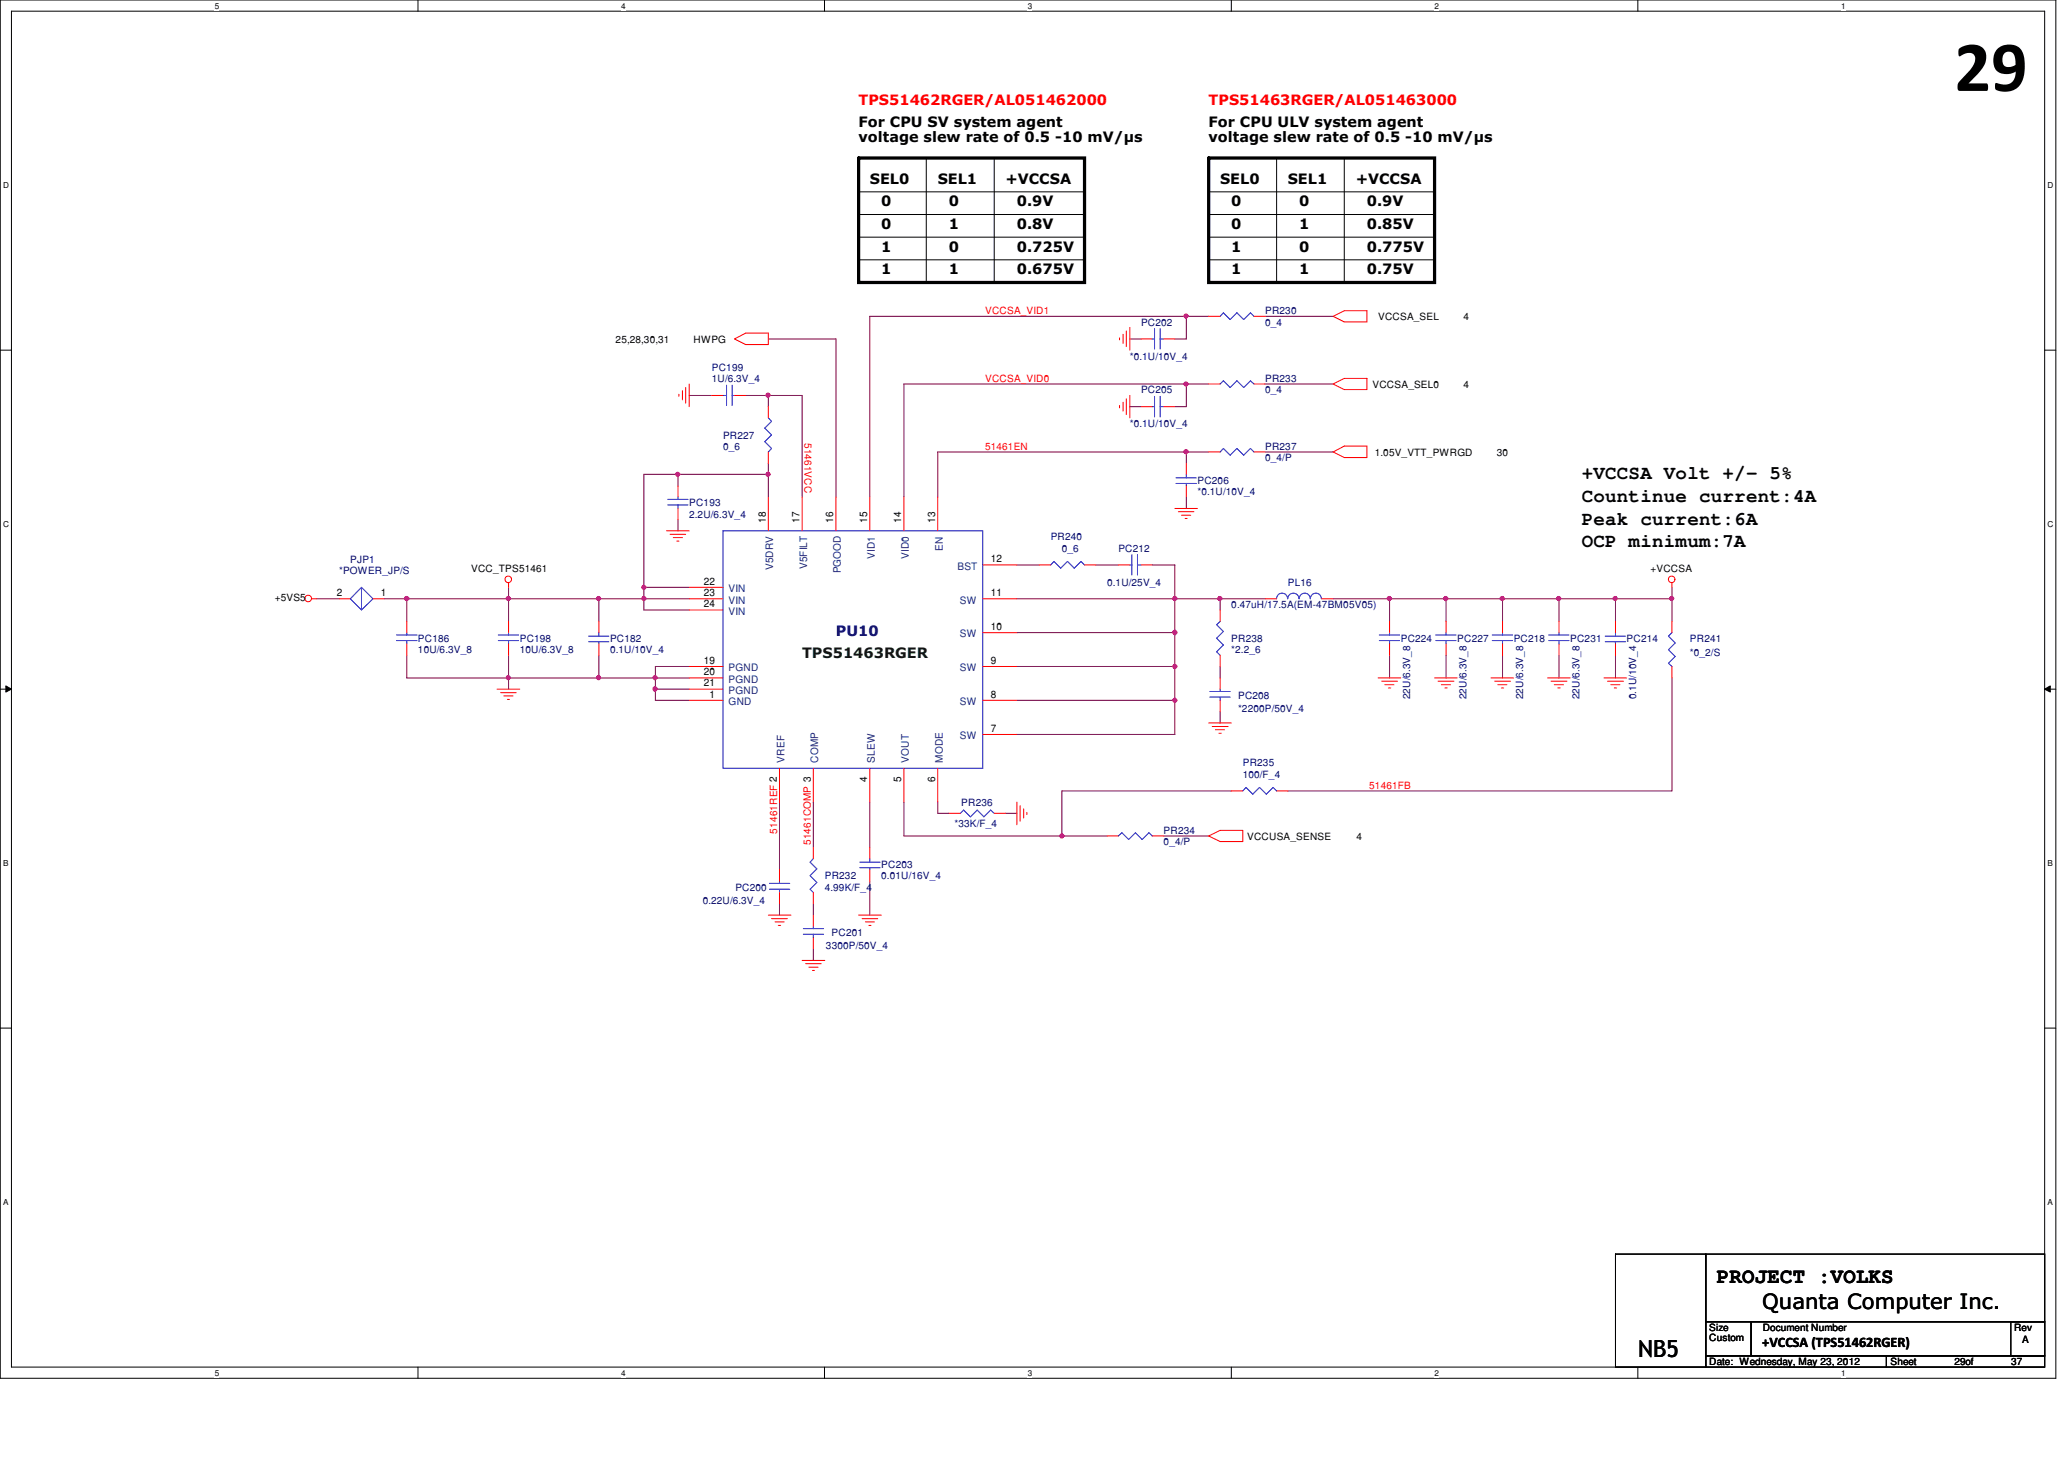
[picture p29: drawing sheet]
<svg xmlns="http://www.w3.org/2000/svg" width="297mm" height="210mm" viewBox="0 0 297 210" stroke-linecap="round" stroke-linejoin="round" font-family="sans-serif">
<defs><g id="words">
<text font-size="10.4" x="281.3" y="13.1">29</text>
<text font-size="3.4" x="235.7" y="195.2">NB5</text>
<g font-size="3">
<text x="247.1" y="184.6">PROJECT :VOLKS</text>
<text x="253.6" y="188.3">Quanta Computer Inc.</text>
</g>
<g font-size="2.8">
<text x="227.6" y="69">+VCCSA Volt +/- 5%</text>
<text x="227.6" y="75.5">Peak current:6A</text>
<text x="227.6" y="72.2">Countinue current:4A</text>
<text x="227.6" y="78.7">OCP minimum:7A</text>
</g>
<g font-size="2.1" fill="#f00">
<text x="123.6" y="15.1">TPS51462RGER/AL051462000</text>
<text x="173.9" y="15.1">TPS51463RGER/AL051463000</text>
</g>
<g font-size="2.1">
<text x="123.6" y="20.4">voltage slew rate of 0.5 -10 mV/µs</text>
<text x="123.6" y="18.3">For CPU SV system agent</text>
<text x="173.9" y="20.4">voltage slew rate of 0.5 -10 mV/µs</text>
<text x="173.9" y="18.3">For CPU ULV system agent</text>
<text x="125.2" y="26.5">SEL0</text>
<text x="126.8" y="29.7">0</text>
<text x="135" y="26.5">SEL1</text>
<text x="136.6" y="29.7">0</text>
<text x="144.7" y="26.5">+VCCSA</text>
<text x="146.3" y="29.7">0.9V</text>
<text x="175.6" y="26.5">SEL0</text>
<text x="177.2" y="29.7">0</text>
<text x="185.3" y="26.5">SEL1</text>
<text x="187" y="29.7">0</text>
<text x="195.1" y="26.5">+VCCSA</text>
<text x="196.7" y="29.7">0.9V</text>
<text x="126.8" y="32.9">0</text>
<text x="136.6" y="32.9">1</text>
<text x="146.3" y="32.9">0.8V</text>
<text x="177.2" y="32.9">0</text>
<text x="187" y="32.9">1</text>
<text x="196.7" y="32.9">0.85V</text>
<text x="126.8" y="39.5">1</text>
<text x="126.8" y="36.2">1</text>
<text x="136.6" y="36.2">0</text>
<text x="136.6" y="39.5">1</text>
<text x="146.3" y="39.5">0.675V</text>
<text x="146.3" y="36.2">0.725V</text>
<text x="177.2" y="39.5">1</text>
<text x="177.2" y="36.2">1</text>
<text x="187" y="36.2">0</text>
<text x="187" y="39.5">1</text>
<text x="196.7" y="36.2">0.775V</text>
<text x="196.7" y="39.5">0.75V</text>
<text x="253.6" y="193.8">+VCCSA (TPS51462RGER)</text>
</g>
<text font-size="2.1" fill="#003f00" x="115.4" y="94.7">TPS51463RGER</text>
<text font-size="2.1" fill="#00007f" x="120.3" y="91.5">PU10</text>
<g font-size="1.5">
<text x="110.2" y="75.2" transform="rotate(-90 110.2 75.2)">18</text>
<text x="115.1" y="75.2" transform="rotate(-90 115.1 75.2)">17</text>
<text x="119.9" y="75.2" transform="rotate(-90 119.9 75.2)">16</text>
<text x="124.8" y="75.2" transform="rotate(-90 124.8 75.2)">15</text>
<text x="129.7" y="75.2" transform="rotate(-90 129.7 75.2)">14</text>
<text x="134.6" y="75.2" transform="rotate(-90 134.6 75.2)">13</text>
<text x="142.6" y="80.9">12</text>
<text x="48.5" y="85.8">2</text>
<text x="54.8" y="85.8">1</text>
<text x="101.3" y="84.1">22</text>
<text x="101.3" y="85.8">23</text>
<text x="101.3" y="87.4">24</text>
<text x="142.6" y="85.8">11</text>
<text x="101.3" y="95.5">19</text>
<text x="142.6" y="95.5">9</text>
<text x="142.6" y="90.6">10</text>
<text x="101.3" y="98.8">21</text>
<text x="101.3" y="97.2">20</text>
<text x="102.1" y="100.4">1</text>
<text x="142.6" y="100.4">8</text>
<text x="142.6" y="105.3">7</text>
<text x="124.8" y="112.5" transform="rotate(-90 124.8 112.5)">4</text>
<text x="129.7" y="112.5" transform="rotate(-90 129.7 112.5)">5</text>
<text x="134.6" y="112.5" transform="rotate(-90 134.6 112.5)">6</text>
</g>
<g font-size="1.5" fill="#003f7f">
<text x="111.3" y="82" transform="rotate(-90 111.3 82)">V5DRV</text>
<text x="116.2" y="81.9" transform="rotate(-90 116.2 81.9)">V5FILT</text>
<text x="121" y="82.5" transform="rotate(-90 121 82.5)">PGOOD</text>
<text x="125.9" y="80.4" transform="rotate(-90 125.9 80.4)">VID1</text>
<text x="130.8" y="80.4" transform="rotate(-90 130.8 80.4)">VID0</text>
<text x="135.7" y="79.2" transform="rotate(-90 135.7 79.2)">EN</text>
<text x="137.8" y="82">BST</text>
<text x="104.9" y="85.2">VIN</text>
<text x="104.9" y="86.8">VIN</text>
<text x="104.9" y="88.4">VIN</text>
<text x="138.1" y="86.8">SW</text>
<text x="138.1" y="91.7">SW</text>
<text x="104.9" y="101.4">GND</text>
<text x="104.9" y="99.8">PGND</text>
<text x="104.9" y="98.2">PGND</text>
<text x="104.9" y="96.6">PGND</text>
<text x="138.1" y="101.4">SW</text>
<text x="138.1" y="96.6">SW</text>
<text x="138.1" y="106.3">SW</text>
<text x="112.9" y="109.7" transform="rotate(-90 112.9 109.7)">VREF</text>
<text x="117.8" y="109.7" transform="rotate(-90 117.8 109.7)">COMP</text>
<text x="125.9" y="109.7" transform="rotate(-90 125.9 109.7)">SLEW</text>
<text x="130.8" y="109.7" transform="rotate(-90 130.8 109.7)">VOUT</text>
<text x="135.7" y="109.7" transform="rotate(-90 135.7 109.7)">MODE</text>
</g>
<g font-size="1.4" fill="#f00">
<text x="141.8" y="45.2">VCCSA_VID1</text>
<text x="141.8" y="54.9">VCCSA_VID0</text>
<text x="115.8" y="63.7" transform="rotate(90 115.8 63.7)">51461VCC</text>
<text x="141.8" y="64.7">51461EN</text>
<text x="197.1" y="113.5">51461FB</text>
<text x="111.8" y="119.9" transform="rotate(-90 111.8 119.9)">51461REF 2</text>
<text x="116.7" y="121.6" transform="rotate(-90 116.7 121.6)">51461COMP 3</text>
</g>
<g font-size="1.4" fill="#00007f">
<text x="164.2" y="46.9">PC202</text>
<text x="182.1" y="45.2">PR230</text>
<text x="182.1" y="46.9">0_4</text>
<text x="102.4" y="53.3">PC199</text>
<text x="162.6" y="51.7">*0.1U/10V_4</text>
<text x="102.4" y="55">1U/6.3V_4</text>
<text x="164.2" y="56.6">PC205</text>
<text x="182.1" y="55">PR233</text>
<text x="182.1" y="56.6">0_4</text>
<text x="104.1" y="63.1">PR227</text>
<text x="104.1" y="64.7">0_6</text>
<text x="162.6" y="61.5">*0.1U/10V_4</text>
<text x="182.1" y="64.7">PR237</text>
<text x="172.3" y="69.6">PC206</text>
<text x="172.3" y="71.2">*0.1U/10V_4</text>
<text x="182.1" y="66.4">0_4/P</text>
<text x="99.2" y="72.9">PC193</text>
<text x="99.2" y="74.5">2.2U/6.3V_4</text>
<text x="151.2" y="77.7">PR240</text>
<text x="48.8" y="82.6">*POWER_JP/S</text>
<text x="50.4" y="81">PJP1</text>
<text x="152.8" y="79.4">0_6</text>
<text x="160.9" y="79.4">PC212</text>
<text x="159.3" y="84.2">0.1U/25V_4</text>
<text x="177.2" y="87.5">0.47uH/17.5A(EM-47BM05V05)</text>
<text x="185.3" y="84.2">PL16</text>
<text x="60.2" y="92.4">PC186</text>
<text x="60.2" y="94">10U/6.3V_8</text>
<text x="74.8" y="92.4">PC198</text>
<text x="74.8" y="94">10U/6.3V_8</text>
<text x="87.8" y="92.4">PC182</text>
<text x="87.8" y="94">0.1U/10V_4</text>
<text x="177.2" y="92.4">PR238</text>
<text x="177.2" y="94">*2.2_6</text>
<text x="201.6" y="92.4">PC224</text>
<text x="209.7" y="92.4">PC227</text>
<text x="217.8" y="92.4">PC218</text>
<text x="226" y="92.4">PC231</text>
<text x="234.1" y="92.4">PC214</text>
<text x="243.2" y="92.4">PR241</text>
<text x="243.2" y="94.3">*0_2/S</text>
<text x="178.2" y="100.5">PC208</text>
<text x="202.9" y="100.6" transform="rotate(-90 202.9 100.6)">22U/6.3V_8</text>
<text x="211.1" y="100.6" transform="rotate(-90 211.1 100.6)">22U/6.3V_8</text>
<text x="219.2" y="100.6" transform="rotate(-90 219.2 100.6)">22U/6.3V_8</text>
<text x="227.3" y="100.6" transform="rotate(-90 227.3 100.6)">22U/6.3V_8</text>
<text x="235.5" y="100.6" transform="rotate(-90 235.5 100.6)">0.1U/10V_4</text>
<text x="178.2" y="102.4">*2200P/50V_4</text>
<text x="178.9" y="110.2">PR235</text>
<text x="178.9" y="111.9">100/F_4</text>
<text x="137.4" y="119">*33K/F_4</text>
<text x="138.3" y="116">PR236</text>
<text x="126.8" y="124.9">PC203</text>
<text x="167.5" y="120">PR234</text>
<text x="167.5" y="121.6">0_4/P</text>
<text x="101.1" y="130.1">0.22U/6.3V_4</text>
<text x="105.8" y="128.1">PC200</text>
<text x="118.7" y="126.5">PR232</text>
<text x="118.7" y="128.1">4.99K/F_4</text>
<text x="126.8" y="126.5">0.01U/16V_4</text>
<text x="118.9" y="136.6">3300P/50V_4</text>
<text x="119.7" y="134.6">PC201</text>
</g>
<g font-size="1.4">
<text x="198.3" y="46.1">VCCSA_SEL</text>
<text x="210.6" y="46.1">4</text>
<text x="88.6" y="49.3">25,28,30,31</text>
<text x="99.8" y="49.3">HWPG</text>
<text x="197.5" y="55.8">VCCSA_SEL0</text>
<text x="210.6" y="55.8">4</text>
<text x="197.9" y="65.5">1.05V_VTT_PWRGD</text>
<text x="215.4" y="65.5">30</text>
<text x="67.8" y="82.3">VCC_TPS51461</text>
<text x="237.5" y="82.3">+VCCSA</text>
<text x="39.5" y="86.5">+5VS5</text>
<text x="179.5" y="120.8">VCCUSA_SENSE</text>
<text x="195.2" y="120.8">4</text>
<text x="246" y="191.5">Size</text>
<text x="253.7" y="191.5">Document Number</text>
<text x="289.9" y="191.5">Rev</text>
<text x="246" y="196.4">Date: Wednesday, May 23, 2012</text>
<text x="246" y="193">Custom</text>
<text x="272.1" y="196.4">Sheet</text>
<text x="281.3" y="196.4">29of</text>
<text x="289.4" y="196.4">37</text>
<text x="291" y="193.2">A</text>
</g>
<g font-size="1.2">
<text x="30.9" y="1.2">5</text>
<text x="89.4" y="1.2">4</text>
<text x="147.9" y="1.2">3</text>
<text x="206.5" y="1.2">2</text>
<text x="265" y="1.2">1</text>
<text x=".5" y="27.1">D</text>
<text x="294.7" y="27.1">D</text>
<text x=".5" y="75.8">C</text>
<text x="294.7" y="75.8">C</text>
<text x=".5" y="124.6">B</text>
<text x="294.7" y="124.6">B</text>
<text x=".5" y="173.3">A</text>
<text x="294.7" y="173.3">A</text>
<text x="30.9" y="197.9">5</text>
<text x="89.4" y="197.9">4</text>
<text x="147.9" y="197.9">3</text>
<text x="206.5" y="197.9">2</text>
<text x="265" y="197.9">1</text>
</g>
</g></defs>
<path d="M0 0h295.9v198.3h-295.9zM1.6 1.6h292.7v195.1h-292.7z" fill="none" stroke="#000" stroke-width=".14"/>
<g fill="#fff">
<path d="M30.9 .2h.6v1.3h-.6z"/>
<path d="M30.9 196.8h.6v1.4h-.6z"/>
</g>
<path d="M60.2 0v1.6M60.2 196.7v1.6" fill="none" stroke="#000" stroke-width=".14"/>
<g fill="#fff">
<path d="M89.4 .2h.6v1.3h-.6z"/>
<path d="M89.4 196.8h.6v1.4h-.6z"/>
</g>
<path d="M118.7 0v1.6M118.7 196.7v1.6" fill="none" stroke="#000" stroke-width=".14"/>
<g fill="#fff">
<path d="M147.9 .2h.6v1.3h-.6z"/>
<path d="M147.9 196.8h.6v1.4h-.6z"/>
</g>
<path d="M177.2 0v1.6M177.2 196.7v1.6" fill="none" stroke="#000" stroke-width=".14"/>
<g fill="#fff">
<path d="M206.5 .2h.5v1.3h-.5z"/>
<path d="M206.5 196.8h.5v1.4h-.5z"/>
</g>
<path d="M235.7 0v1.6M235.7 196.7v1.6" fill="none" stroke="#000" stroke-width=".14"/>
<g fill="#fff">
<path d="M265 .2h.6v1.3h-.6z"/>
<path d="M265 196.8h.6v1.4h-.6z"/>
<path d="M.5 26h.8v1.3h-.8z"/>
<path d="M294.7 26h.8v1.3h-.8z"/>
<path d="M.5 74.8h.8v1.3h-.8z"/>
<path d="M294.7 74.8h.8v1.3h-.8z"/>
</g>
<path d="M0 50.4h1.6M294.3 50.4h1.6" fill="none" stroke="#000" stroke-width=".14"/>
<g fill="#fff">
<path d="M.5 123.5h.7v1.3h-.7z"/>
<path d="M294.7 123.5h.7v1.3h-.7z"/>
</g>
<path d="M0 99.1h1.6M.8 98.7l.8 .4-.8 .5zM294.3 99.1l.8-.4v.9zM294.3 99.1h1.6" fill="none" stroke="#000" stroke-width=".14"/>
<path d="M.8 98.7l.8 .4-.8 .5zM294.3 99.1l.8-.4v.9z" fill="#000"/>
<g fill="#fff">
<path d="M.5 172.3h.7v1.3h-.7z"/>
<path d="M294.7 172.3h.7v1.3h-.7z"/>
</g>
<g fill="none" stroke="#000" stroke-width=".14">
<path d="M123.6 34.1h32.5M123.6 37.4h32.5M123.6 27.6h32.5M123.6 30.9h32.5M133.3 22.7v17.9M143.1 22.7v17.9M173.9 34.1h32.6M173.9 37.4h32.6M173.9 27.6h32.6M173.9 30.9h32.6M183.7 22.7v17.9M193.5 22.7v17.9"/>
<path d="M0 147.9h1.6M294.3 147.9h1.6"/>
</g>
<path d="M123.6 22.7h32.5v17.9h-32.5zM173.9 22.7h32.6v17.9h-32.6z" fill="none" stroke="#000" stroke-width=".47"/>
<path d="M73.2 84.5v1.6M94.3 99.1v1.7h4.9M112.2 130v1.7" fill="none" stroke="#7f003f" stroke-width=".14"/>
<circle cx="94.3" cy="99.1" r=".31" fill="#f0f"/>
<circle cx="94.3" cy="99.1" r=".31" fill="none" stroke="#f0f" stroke-width=".14"/>
<path d="M110.6 66.6v1.6M216.2 86.1h8.2v3.3M224.4 94.3v3.2M144.7 117h1.6M175.6 102.4v1.6" fill="none" stroke="#7f003f" stroke-width=".14"/>
<circle cx="224.3" cy="86.1" r=".3" fill="#f0f"/>
<circle cx="224.3" cy="86.1" r=".3" fill="none" stroke="#f0f" stroke-width=".14"/>
<circle cx="216.2" cy="86.1" r=".3" fill="#f0f"/>
<circle cx="216.2" cy="86.1" r=".3" fill="none" stroke="#f0f" stroke-width=".14"/>
<path d="M45.5 86.1h3.3M55.3 86.1h3.2M175.6 95.9v1.6" fill="none" stroke="#7f003f" stroke-width=".14"/>
<circle cx="58.5" cy="86.1" r=".31" fill="#f0f"/>
<circle cx="58.5" cy="86.1" r=".31" fill="none" stroke="#f0f" stroke-width=".14"/>
<path d="M86.2 86.1v3.3M86.2 94.3v3.2h8.1M157.7 81.3h3.2M240.6 84.5v1.6M152.8 120.3h6.5M167.5 120.3h6.4" fill="none" stroke="#7f003f" stroke-width=".14"/>
<circle cx="94.3" cy="97.5" r=".3" fill="#f0f"/>
<circle cx="94.3" cy="97.5" r=".3" fill="none" stroke="#f0f" stroke-width=".14"/>
<path d="M182.1 65h9.8M58.5 86.1h14.7M146.3 91h22.8M191.9 86.1h8.1M117 130v1.7M125.2 126.8v4.9" fill="none" stroke="#7f003f" stroke-width=".14"/>
<circle cx="169.1" cy="91" r=".31" fill="#f0f"/>
<circle cx="169.1" cy="91" r=".31" fill="none" stroke="#f0f" stroke-width=".14"/>
<path d="M110.6 56.9h4.8" fill="none" stroke="#7f003f" stroke-width=".14"/>
<circle cx="110.5" cy="56.8" r=".3" fill="#f0f"/>
<circle cx="110.5" cy="56.8" r=".3" fill="none" stroke="#f0f" stroke-width=".14"/>
<g fill="none" stroke="#7f003f" stroke-width=".14">
<path d="M110.6 48.8h9.7M125.2 45.5v26M135 65v6.5M58.5 86.1v3.3M73.2 86.1v3.3M73.2 94.3v3.2M92.7 84.5h6.5M146.3 86.1h22.8M146.3 95.9h22.8M200 86.1v3.3M200 94.3v3.2M208.1 86.1v3.3"/>
<path d="M208.1 94.3v3.2M232.5 86.1h8.1M169.1 100.8v4.9"/>
</g>
<circle cx="169.1" cy="86.1" r=".3" fill="#f0f"/>
<circle cx="169.1" cy="86.1" r=".3" fill="none" stroke="#f0f" stroke-width=".14"/>
<path d="M120.3 48.8v22.7M92.7 86.1h6.5M165.8 81.3h3.3v4.8M112.2 115.4v9.7M146.3 105.7h22.8" fill="none" stroke="#7f003f" stroke-width=".14"/>
<circle cx="92.7" cy="86.1" r=".3" fill="#f0f"/>
<circle cx="92.7" cy="86.1" r=".3" fill="none" stroke="#f0f" stroke-width=".14"/>
<path d="M99.2 56.9h3.2M115.4 56.9v14.6M92.7 84.5v1.6M169.1 86.1v9.8M200 86.1h8.1" fill="none" stroke="#7f003f" stroke-width=".14"/>
<circle cx="208.1" cy="86.1" r=".3" fill="#f0f"/>
<circle cx="208.1" cy="86.1" r=".3" fill="none" stroke="#f0f" stroke-width=".14"/>
<circle cx="199.9" cy="86.1" r=".3" fill="#f0f"/>
<circle cx="199.9" cy="86.1" r=".3" fill="none" stroke="#f0f" stroke-width=".14"/>
<path d="M169.1 95.9v4.9h-22.8" fill="none" stroke="#7f003f" stroke-width=".14"/>
<circle cx="169.1" cy="100.7" r=".3" fill="#f0f"/>
<circle cx="169.1" cy="100.7" r=".3" fill="none" stroke="#f0f" stroke-width=".14"/>
<circle cx="169.1" cy="95.9" r=".3" fill="#f0f"/>
<circle cx="169.1" cy="95.9" r=".3" fill="none" stroke="#f0f" stroke-width=".14"/>
<path d="M175.6 86.1h6.5" fill="none" stroke="#7f003f" stroke-width=".14"/>
<circle cx="175.6" cy="86.1" r=".3" fill="#f0f"/>
<circle cx="175.6" cy="86.1" r=".3" fill="none" stroke="#f0f" stroke-width=".14"/>
<path d="M97.6 68.2h13v3.3M170.7 65h3.2M58.5 94.3v3.2M125.2 115.4v6.5M130.1 115.4v4.9" fill="none" stroke="#7f003f" stroke-width=".14"/>
<circle cx="110.5" cy="68.2" r=".3" fill="#f0f"/>
<circle cx="110.5" cy="68.2" r=".3" fill="none" stroke="#f0f" stroke-width=".14"/>
<path d="M107.3 56.9h3.3v1.6M73.2 86.1h19.5M146.3 81.3h3.3M169.1 86.1h6.5v1.7M208.1 86.1h8.1v3.3M216.2 94.3v3.2" fill="none" stroke="#7f003f" stroke-width=".14"/>
<circle cx="86.1" cy="86.1" r=".3" fill="#f0f"/>
<circle cx="86.1" cy="86.1" r=".3" fill="none" stroke="#f0f" stroke-width=".14"/>
<circle cx="73.1" cy="86.1" r=".3" fill="#f0f"/>
<circle cx="73.1" cy="86.1" r=".3" fill="none" stroke="#f0f" stroke-width=".14"/>
<path d="M170.7 55.2h3.2M135 65h35.7v1.6M58.5 97.5h14.7" fill="none" stroke="#7f003f" stroke-width=".14"/>
<circle cx="170.7" cy="65" r=".3" fill="#f0f"/>
<circle cx="170.7" cy="65" r=".3" fill="none" stroke="#f0f" stroke-width=".14"/>
<path d="M170.7 71.5v1.7M73.2 97.5h13M99.2 95.9h-4.9v1.6h4.9M232.5 94.3v3.2" fill="none" stroke="#7f003f" stroke-width=".14"/>
<circle cx="86.1" cy="97.5" r=".3" fill="#f0f"/>
<circle cx="86.1" cy="97.5" r=".3" fill="none" stroke="#f0f" stroke-width=".14"/>
<circle cx="73.1" cy="97.5" r=".3" fill="#f0f"/>
<circle cx="73.1" cy="97.5" r=".3" fill="none" stroke="#f0f" stroke-width=".14"/>
<path d="M130.1 120.3h22.7" fill="none" stroke="#7f003f" stroke-width=".14"/>
<circle cx="152.8" cy="120.3" r=".3" fill="#f0f"/>
<circle cx="152.8" cy="120.3" r=".3" fill="none" stroke="#f0f" stroke-width=".14"/>
<path d="M130.1 55.2v16.3M170.7 45.5h3.2M182.1 55.2h9.8M182.1 45.5h9.8M94.3 99.1h4.9M232.5 86.1v3.3M117 115.4v6.5M177.2 113.8h-24.4v6.5" fill="none" stroke="#7f003f" stroke-width=".14"/>
<circle cx="232.5" cy="86.1" r=".3" fill="#f0f"/>
<circle cx="232.5" cy="86.1" r=".3" fill="none" stroke="#f0f" stroke-width=".14"/>
<path d="M73.2 97.5v1.6M92.7 87.8h6.5M94.3 97.5v1.6M224.4 86.1h8.1M240.6 86.1v3.3M185.3 113.8h55.3M117 136.5v1.7" fill="none" stroke="#7f003f" stroke-width=".14"/>
<circle cx="240.6" cy="86.1" r=".3" fill="#f0f"/>
<circle cx="240.6" cy="86.1" r=".3" fill="none" stroke="#f0f" stroke-width=".14"/>
<path d="M92.7 68.2v16.3M92.7 86.1v1.7M240.6 97.5v16.3M135 115.4v1.6h1.6" fill="none" stroke="#7f003f" stroke-width=".14"/>
<circle cx="92.7" cy="84.5" r=".3" fill="#f0f"/>
<circle cx="92.7" cy="84.5" r=".3" fill="none" stroke="#f0f" stroke-width=".14"/>
<path d="M92.7 68.2h4.9v1.7M97.6 74.8v1.6" fill="none" stroke="#7f003f" stroke-width=".14"/>
<circle cx="97.5" cy="68.2" r=".3" fill="#f0f"/>
<circle cx="97.5" cy="68.2" r=".3" fill="none" stroke="#f0f" stroke-width=".14"/>
<path d="M125.2 45.5h45.5v3.3h-1.6M162.6 48.8h1.6" fill="none" stroke="#7f003f" stroke-width=".14"/>
<circle cx="170.7" cy="45.5" r=".3" fill="#f0f"/>
<circle cx="170.7" cy="45.5" r=".3" fill="none" stroke="#f0f" stroke-width=".14"/>
<path d="M130.1 55.2h40.6v3.3h-1.6M162.6 58.5h1.6" fill="none" stroke="#7f003f" stroke-width=".14"/>
<circle cx="170.7" cy="55.2" r=".3" fill="#f0f"/>
<circle cx="170.7" cy="55.2" r=".3" fill="none" stroke="#f0f" stroke-width=".14"/>
<g fill="none" stroke="#f00" stroke-width=".14">
<path d="M97.7 56.7v.3M98.2 56.2v1.3M98.7 55.8v2.2M99.2 55.2v3.3M102.4 56.9h1.7M105.7 48.8l1.6-.9h3.3v1.7h-3.3zM105.7 56.9h1.6M110.6 58.5v1.6M161.1 48.6v.3M161.1 58.3v.4M161.6 48.1v1.3M161.6 57.9v1.2"/>
<path d="M162.1 47.6v2.3M162.1 57.4v2.2M162.6 47.1v3.3M162.6 56.9v3.2M164.2 48.8h1.6M164.2 58.5h1.6M167.5 48.8h1.6M167.5 58.5h1.6M173.9 55.2h1.7M173.9 45.5h1.7M180.5 55.2h1.6M180.5 45.5h1.6"/>
<path d="M191.9 45.5l1.6-.8h3.2v1.6h-3.2zM191.9 55.2l1.6-.8h3.2v1.6h-3.2zM95.9 76.4h3.3M96.4 76.9h2.3M96.9 77.3h1.3M97.4 77.9h.3M97.6 69.9v1.6M97.6 73.2v1.6M110.6 65v1.6M110.6 71.5v4.9M115.4 71.5v4.9M120.3 71.5v4.9"/>
<path d="M125.2 71.5v4.9M130.1 71.5v4.9M135 71.5v4.9M169.1 73.2h3.2M169.6 73.6h2.2M170 74.1h1.4M170.6 74.6h.3M170.7 66.6v1.6M170.7 69.9v1.6M173.9 65h1.7M180.5 65h1.6M191.9 65l1.6-.8h3.2v1.6h-3.2z"/>
<path d="M44.9 86.1h.6M48.8 86.1h1.6M53.7 86.1h1.6M58.5 89.4v1.6M58.5 92.6v1.7M71.5 99.1h3.3M72 99.7h2.3M73.2 83.9v.6M73.2 89.4v1.6M73.2 92.6v1.7M86.2 89.4v1.6M86.2 92.6v1.7"/>
<path d="M99.2 99.1h4.9M99.2 97.5h4.9M99.2 86.1h4.9M99.2 95.9h4.9M99.2 84.5h4.9M99.2 87.8h4.9M141.4 86.1h4.9M141.4 81.3h4.9M141.4 95.9h4.9M141.4 91h4.9M149.6 81.3h1.6M156.1 81.3h1.6"/>
<path d="M160.9 81.3h1.7M164.2 81.3h1.6M175.6 87.8v1.6M175.6 94.3v1.6M175.6 97.5v1.6M182.1 86.1h1.6M190.2 86.1h1.7M198.3 97.5h3.3M198.8 98h2.3M199.3 98.5h1.3M199.8 99h.3M200 89.4v1.6"/>
<path d="M200 92.6v1.7M206.5 97.5h3.2M207 98h2.3M207.4 98.5h1.3M207.9 99h.4M208.1 89.4v1.6M208.1 92.6v1.7M214.6 97.5h3.2M215.1 98h2.3M215.6 98.5h1.3M216.1 99h.3M216.2 89.4v1.6"/>
<path d="M216.2 92.6v1.7M222.7 97.5h3.3M223.2 98h2.3M223.7 98.5h1.3M224.2 99h.3M224.4 89.4v1.6M224.4 92.6v1.7M230.8 97.5h3.3M231.3 98h2.3M231.8 98.5h1.3M232.3 99h.4M232.5 89.4v1.6"/>
<path d="M232.5 92.6v1.7M240.6 83.9v.6M240.6 89.4v1.6M240.6 95.9v1.6M72.5 100.1h1.3M73 100.6h.3M99.2 100.8h4.9M112.2 110.5v4.9M117 110.5v4.9M125.2 110.5v4.9M130.1 110.5v4.9M135 110.5v4.9"/>
<path d="M136.6 117h1.6M141.4 100.8h4.9M141.4 105.7h4.9M143.1 117h1.6M146.3 115.4v3.3M146.8 115.9v2.3M147.3 116.4v1.3M147.8 116.9v.3M173.9 104h3.3M174.5 104.5h2.2M174.9 105h1.3M175.4 105.5h.4"/>
<path d="M175.6 100.8v1.6M177.2 113.8h1.7M183.7 113.8h1.6M110.6 131.7h3.2M111 132.2h2.3M111.5 132.6h1.4M112 133.1h.3M112.2 125.1v1.7M112.2 128.4v1.6M115.4 138.2h3.3M115.9 138.6h2.3M116.4 139.1h1.3"/>
<path d="M116.9 139.6h.3M117 121.9v1.6M117 128.4v1.6M117 131.7v1.6M117 134.9v1.6M123.6 131.7h3.2M124.1 132.2h2.2M124.5 132.6h1.4M125 133.1h.3M125.2 121.9v1.6M125.2 125.1v1.7M159.3 120.3h1.6"/>
<path d="M165.8 120.3h1.7M173.9 120.3l1.7-.8h3.3v1.6h-3.3z"/>
<circle cx="44.4" cy="86.1" r=".47"/>
<circle cx="73.1" cy="83.3" r=".47"/>
<circle cx="240.6" cy="83.3" r=".47"/>
</g>
<path d="M232.5 180.4h13v16.3h-13zM245.5 180.4h48.8v9.8h-48.8zM245.5 190.2h6.5v4.9h-6.5zM245.5 195.1h26v1.6h-26zM252 190.2h42.3v4.9h-42.3zM271.5 195.1h22.8v1.6h-22.8zM289.4 190.2h4.9v4.9h-4.9z" fill="none" stroke="#000" stroke-width=".14"/>
<g fill="none" stroke="#00f" stroke-width=".14">
<path d="M104.1 56.9h.5M104.6 55.4v2.9M105.4 56.9h.3M105.4 55.4v2.9M165.8 48.8h.4M165.8 58.5h.4M166.2 47.3v2.9M166.2 57v3M167 48.8h.5M167 47.3v2.9M167 57v3M167 58.5h.5"/>
<path d="M175.6 55.2l.5-.4 .9 1 1-1 1 1 1-1 .5 .4M175.6 45.5l.5-.5 .9 1 1-1 1 1 1-1 .5 .5M96.1 72.6h2.9M96.1 71.8h2.9M97.6 71.5v.3M97.6 72.6v.6M104.1 76.4h37.3v34.1h-37.3zM110.6 60.1l.4 .5-.9 1 .9 1-.9 .9 .9 1-.4 .5M162.9 79.8v2.9M163.7 79.8v2.9M169.2 68.7h3M169.2 69.6h3"/>
<path d="M170.7 68.2v.5M170.7 69.6v.3M175.6 65l.5-.5 .9 1 1-1 1 1 1-1 .5 .5M52 84.5l1.7 1.6-1.7 1.7zM52 84.5v3.3l-1.6-1.7zM57.1 92.2h2.9M57.1 91.4h2.9M58.5 91v.4M58.5 92.2v.4M71.7 92.2h2.9M71.7 91.4h2.9M73.2 91v.4"/>
<path d="M73.2 92.2v.4M84.7 91.5h2.9M84.7 92.3h2.9M86.2 91v.5M86.2 92.3v.3M151.2 81.3l.5-.5 1 .9 .9-.9 1 .9 1-.9 .5 .5M162.6 81.3h.3M163.7 81.3h.5M174.1 99.5h2.9M175.6 89.4l-.5 .5 1 .9-1 1 1 1-1 1 .5 .5M175.6 99.1v.4M183.7 86.1a.78 .78 0 0 1 .8-.8 .78 .78 0 0 1 .8 .8"/>
<path d="M185.3 86.1a.8 .8 0 0 1 .8-.8 .8 .8 0 0 1 .8 .8M187 86.1a.78 .78 0 0 1 .8-.8 .78 .78 0 0 1 .7 .8M188.6 86.1a.78 .78 0 0 1 .8-.8 .78 .78 0 0 1 .8 .8M198.5 92.2h2.9M198.5 91.4h2.9M200 91v.4M200 92.2v.4M206.6 92.2h2.9M206.6 91.4h2.9M208.1 91v.4M208.1 92.2v.4M214.8 92.2h2.9"/>
<path d="M214.8 91.4h2.9M216.2 91v.4M216.2 92.2v.4M222.9 92.2h2.9M222.9 91.4h2.9M224.4 91v.4M224.4 92.2v.4M231 91.5h2.9M231 92.3h2.9M232.5 91v.5M232.5 92.3v.3M240.6 91l-.5 .5 1 1-1 1 1 .9-1 1 .5 .5"/>
<path d="M138.2 117l.5-.5 1 1 .9-1 1 1 1-1 .5 .5M174.1 100.3h2.9M175.6 100.3v.5M178.9 113.8l.4-.5 1 1 1-1 .9 1 1-1 .5 .5M110.7 127.9h3M110.7 127.1h3M112.2 126.8v.3M112.2 127.9v.5M115.6 134.4h2.9M115.6 133.6h2.9M117 133.3v.3M117 134.4v.5"/>
<path d="M117 123.5l-.4 .5 1 1-1 1 1 1-1 .9 .4 .5M123.7 124h3M123.7 124.8h3M125.2 123.5v.5M125.2 124.8v.3M160.9 120.3l.6-.5 .9 1 1-1 1 1 1-1 .4 .5"/>
</g>
<circle cx="94.3" cy="99.1" r=".31" fill="#f0f"/>
<circle cx="94.3" cy="99.1" r=".31" fill="none" stroke="#f0f" stroke-width=".14"/>
<circle cx="224.3" cy="86.1" r=".3" fill="#f0f"/>
<circle cx="224.3" cy="86.1" r=".3" fill="none" stroke="#f0f" stroke-width=".14"/>
<circle cx="216.2" cy="86.1" r=".3" fill="#f0f"/>
<circle cx="216.2" cy="86.1" r=".3" fill="none" stroke="#f0f" stroke-width=".14"/>
<circle cx="58.5" cy="86.1" r=".31" fill="#f0f"/>
<circle cx="58.5" cy="86.1" r=".31" fill="none" stroke="#f0f" stroke-width=".14"/>
<circle cx="94.3" cy="97.5" r=".3" fill="#f0f"/>
<circle cx="94.3" cy="97.5" r=".3" fill="none" stroke="#f0f" stroke-width=".14"/>
<circle cx="169.1" cy="91" r=".31" fill="#f0f"/>
<circle cx="169.1" cy="91" r=".31" fill="none" stroke="#f0f" stroke-width=".14"/>
<circle cx="110.5" cy="56.8" r=".3" fill="#f0f"/>
<circle cx="110.5" cy="56.8" r=".3" fill="none" stroke="#f0f" stroke-width=".14"/>
<circle cx="169.1" cy="86.1" r=".3" fill="#f0f"/>
<circle cx="169.1" cy="86.1" r=".3" fill="none" stroke="#f0f" stroke-width=".14"/>
<circle cx="92.7" cy="86.1" r=".3" fill="#f0f"/>
<circle cx="92.7" cy="86.1" r=".3" fill="none" stroke="#f0f" stroke-width=".14"/>
<circle cx="208.1" cy="86.1" r=".3" fill="#f0f"/>
<circle cx="208.1" cy="86.1" r=".3" fill="none" stroke="#f0f" stroke-width=".14"/>
<circle cx="199.9" cy="86.1" r=".3" fill="#f0f"/>
<circle cx="199.9" cy="86.1" r=".3" fill="none" stroke="#f0f" stroke-width=".14"/>
<circle cx="169.1" cy="100.7" r=".3" fill="#f0f"/>
<circle cx="169.1" cy="100.7" r=".3" fill="none" stroke="#f0f" stroke-width=".14"/>
<circle cx="169.1" cy="95.9" r=".3" fill="#f0f"/>
<circle cx="169.1" cy="95.9" r=".3" fill="none" stroke="#f0f" stroke-width=".14"/>
<circle cx="175.6" cy="86.1" r=".3" fill="#f0f"/>
<circle cx="175.6" cy="86.1" r=".3" fill="none" stroke="#f0f" stroke-width=".14"/>
<circle cx="110.5" cy="68.2" r=".3" fill="#f0f"/>
<circle cx="110.5" cy="68.2" r=".3" fill="none" stroke="#f0f" stroke-width=".14"/>
<circle cx="86.1" cy="86.1" r=".3" fill="#f0f"/>
<circle cx="86.1" cy="86.1" r=".3" fill="none" stroke="#f0f" stroke-width=".14"/>
<circle cx="73.1" cy="86.1" r=".3" fill="#f0f"/>
<circle cx="73.1" cy="86.1" r=".3" fill="none" stroke="#f0f" stroke-width=".14"/>
<circle cx="170.7" cy="65" r=".3" fill="#f0f"/>
<circle cx="170.7" cy="65" r=".3" fill="none" stroke="#f0f" stroke-width=".14"/>
<circle cx="86.1" cy="97.5" r=".3" fill="#f0f"/>
<circle cx="86.1" cy="97.5" r=".3" fill="none" stroke="#f0f" stroke-width=".14"/>
<circle cx="73.1" cy="97.5" r=".3" fill="#f0f"/>
<circle cx="73.1" cy="97.5" r=".3" fill="none" stroke="#f0f" stroke-width=".14"/>
<circle cx="152.8" cy="120.3" r=".3" fill="#f0f"/>
<circle cx="152.8" cy="120.3" r=".3" fill="none" stroke="#f0f" stroke-width=".14"/>
<circle cx="232.5" cy="86.1" r=".3" fill="#f0f"/>
<circle cx="232.5" cy="86.1" r=".3" fill="none" stroke="#f0f" stroke-width=".14"/>
<circle cx="240.6" cy="86.1" r=".3" fill="#f0f"/>
<circle cx="240.6" cy="86.1" r=".3" fill="none" stroke="#f0f" stroke-width=".14"/>
<circle cx="92.7" cy="84.5" r=".3" fill="#f0f"/>
<circle cx="92.7" cy="84.5" r=".3" fill="none" stroke="#f0f" stroke-width=".14"/>
<circle cx="97.5" cy="68.2" r=".3" fill="#f0f"/>
<circle cx="97.5" cy="68.2" r=".3" fill="none" stroke="#f0f" stroke-width=".14"/>
<circle cx="170.7" cy="45.5" r=".3" fill="#f0f"/>
<circle cx="170.7" cy="45.5" r=".3" fill="none" stroke="#f0f" stroke-width=".14"/>
<circle cx="170.7" cy="55.2" r=".3" fill="#f0f"/>
<circle cx="170.7" cy="55.2" r=".3" fill="none" stroke="#f0f" stroke-width=".14"/>
<use href="#words"/>
</svg>
